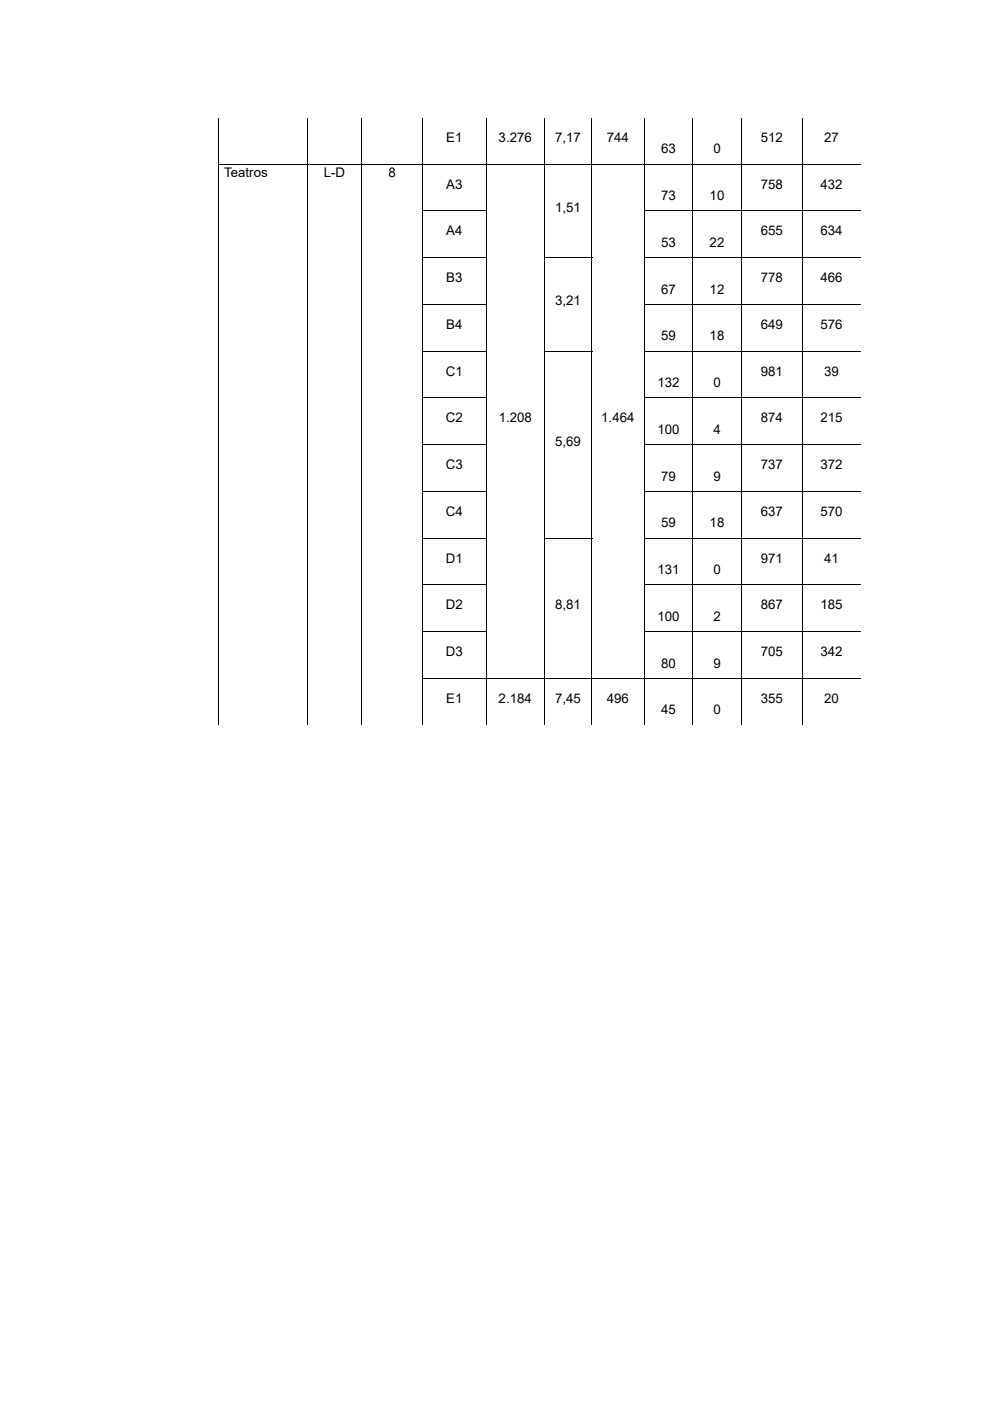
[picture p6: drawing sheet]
<svg xmlns="http://www.w3.org/2000/svg" width="210mm" height="297mm" viewBox="0 0 210 297" stroke-linecap="round" stroke-linejoin="round" font-family="sans-serif">
<defs><g id="words">
<g font-size="2.8">
<text x="94.7" y="30.1">E1</text>
<text x="105.8" y="30.1">3.276</text>
<text x="117.7" y="30.1">7,17</text>
<text x="128.7" y="30.1">744</text>
<text x="140.2" y="32.5">63</text>
<text x="151.3" y="32.5">0</text>
<text x="161.4" y="30.1">512</text>
<text x="174.8" y="30.1">27</text>
<text x="47.5" y="37.5">Teatros</text>
<text x="68.7" y="37.5">L-D</text>
<text x="82.4" y="37.5">8</text>
<text x="94.7" y="40">A3</text>
<text x="161.4" y="40">758</text>
<text x="174" y="40">432</text>
<text x="117.8" y="44.9">1,51</text>
<text x="140.2" y="42.4">73</text>
<text x="150.5" y="42.4">10</text>
<text x="94.7" y="49.9">A4</text>
<text x="140.2" y="52.3">53</text>
<text x="150.5" y="52.3">22</text>
<text x="161.4" y="49.9">655</text>
<text x="174" y="49.9">634</text>
<text x="94.7" y="59.8">B3</text>
<text x="161.4" y="59.8">778</text>
<text x="174" y="59.8">466</text>
<text x="117.8" y="64.8">3,21</text>
<text x="140.2" y="62.3">67</text>
<text x="150.5" y="62.3">12</text>
<text x="94.7" y="69.7">B4</text>
<text x="161.4" y="69.7">649</text>
<text x="174" y="69.7">576</text>
<text x="140.2" y="72.2">59</text>
<text x="150.5" y="72.2">18</text>
<text x="94.6" y="79.6">C1</text>
<text x="139.4" y="82.1">132</text>
<text x="151.3" y="82.1">0</text>
<text x="161.4" y="79.6">981</text>
<text x="174.8" y="79.6">39</text>
<text x="94.6" y="89.6">C2</text>
<text x="105.8" y="89.6">1.208</text>
<text x="127.5" y="89.6">1.464</text>
<text x="161.4" y="89.6">874</text>
<text x="174" y="89.6">215</text>
<text x="117.8" y="94.5">5,69</text>
<text x="139.4" y="92">100</text>
<text x="151.3" y="92">4</text>
<text x="94.6" y="99.5">C3</text>
<text x="140.2" y="101.9">79</text>
<text x="151.3" y="101.9">9</text>
<text x="161.4" y="99.5">737</text>
<text x="174" y="99.5">372</text>
<text x="94.6" y="109.4">C4</text>
<text x="140.2" y="111.8">59</text>
<text x="150.5" y="111.8">18</text>
<text x="161.4" y="109.4">637</text>
<text x="174" y="109.4">570</text>
<text x="94.6" y="119.3">D1</text>
<text x="161.4" y="119.3">971</text>
<text x="174.8" y="119.3">41</text>
<text x="139.4" y="121.7">131</text>
<text x="151.3" y="121.7">0</text>
<text x="94.6" y="129.2">D2</text>
<text x="117.8" y="129.2">8,81</text>
<text x="139.4" y="131.6">100</text>
<text x="151.3" y="131.6">2</text>
<text x="161.4" y="129.2">867</text>
<text x="174" y="129.2">185</text>
<text x="94.6" y="139.1">D3</text>
<text x="140.2" y="141.5">80</text>
<text x="151.3" y="141.5">9</text>
<text x="161.4" y="139.1">705</text>
<text x="174" y="139.1">342</text>
<text x="94.7" y="149">E1</text>
<text x="105.8" y="149">2.184</text>
<text x="117.7" y="149">7,45</text>
<text x="128.7" y="149">496</text>
<text x="161.4" y="149">355</text>
<text x="174.8" y="149">20</text>
<text x="140.2" y="151.4">45</text>
<text x="151.3" y="151.4">0</text>
</g>
</g></defs>
<g fill="none" stroke="#000" stroke-width=".21">
<path d="M46.2 34.8h136.3M46.3 25v9.7M46.3 34.9v9.7M65.3 25v9.7M65.3 34.9v9.7M76.7 25v9.7M76.7 34.9v9.7M89.7 25v9.7M89.7 34.9v9.7M103.1 25v9.7M103.1 34.9v9.7M115.5 25v9.7"/>
<path d="M115.5 34.9v9.7M125.5 25v9.7M125.5 34.9v9.7M136.6 25v9.7M136.6 34.9v9.7M146.9 25v9.7M146.9 34.9v9.7M157.3 25v9.7M157.3 34.9v9.7M170.2 25v9.7M170.2 34.9v9.7M46.3 44.8v9.7"/>
<path d="M46.3 54.7v9.8M65.3 44.8v9.7M65.3 54.7v9.8M76.7 44.8v9.7M76.7 54.7v9.8M89.6 44.7h13.6M89.6 54.6h13.6M89.7 44.8v9.7M89.7 54.7v9.8M103.1 44.8v9.7M103.1 54.7v9.8M115.4 54.6h10.2"/>
<path d="M115.5 44.8v9.7M115.5 54.7v9.8M125.5 44.8v9.7M125.5 54.7v9.8M136.5 44.7h46M136.5 54.6h46M136.6 44.8v9.7M136.6 54.7v9.8M146.9 44.8v9.7M146.9 54.7v9.8M157.3 44.8v9.7M157.3 54.7v9.8"/>
<path d="M170.2 44.8v9.7M170.2 54.7v9.8M46.3 64.6v9.8M46.3 74.5v9.8M65.3 64.6v9.8M65.3 74.5v9.8M76.7 64.6v9.8M76.7 74.5v9.8M89.6 64.6h13.6M89.6 74.5h13.6M89.7 64.6v9.8M89.7 74.5v9.8"/>
<path d="M103.1 64.6v9.8M103.1 74.5v9.8M115.4 74.5h10.2M115.5 64.6v9.8M115.5 74.5v9.8M125.5 64.6v9.8M125.5 74.5v9.8M136.5 64.6h46M136.5 74.5h46M136.6 64.6v9.8M136.6 74.5v9.8M146.9 64.6v9.8"/>
<path d="M146.9 74.5v9.8M157.3 64.6v9.8M157.3 74.5v9.8M170.2 64.6v9.8M170.2 74.5v9.8M46.3 84.5v9.7M46.3 94.4v9.7M65.3 84.5v9.7M65.3 94.4v9.7M76.7 84.5v9.7M76.7 94.4v9.7M89.6 84.4h13.6"/>
<path d="M89.6 94.3h13.6M89.7 84.5v9.7M89.7 94.4v9.7M103.1 84.5v9.7M103.1 94.4v9.7M115.5 84.5v9.7M115.5 94.4v9.7M125.5 84.5v9.7M125.5 94.4v9.7M136.5 84.4h46M136.5 94.3h46M136.6 84.5v9.7"/>
<path d="M136.6 94.4v9.7M146.9 84.5v9.7M146.9 94.4v9.7M157.3 84.5v9.7M157.3 94.4v9.7M170.2 84.5v9.7M170.2 94.4v9.7M46.3 104.3v9.7M46.3 114.2v9.7M65.3 104.3v9.7M65.3 114.2v9.7M76.7 104.3v9.7"/>
<path d="M76.7 114.2v9.7M89.6 104.2h13.6M89.6 114.1h13.6M89.7 104.3v9.7M89.7 114.2v9.7M103.1 104.3v9.7M103.1 114.2v9.7M115.4 114.1h10.2M115.5 104.3v9.7M115.5 114.2v9.7M125.5 104.3v9.7M125.5 114.2v9.7"/>
<path d="M136.5 104.2h46M136.5 114.1h46M136.6 104.3v9.7M136.6 114.2v9.7M146.9 104.3v9.7M146.9 114.2v9.7M157.3 104.3v9.7M157.3 114.2v9.7M170.2 104.3v9.7M170.2 114.2v9.7M46.3 124.1v9.8M46.3 134v9.8"/>
<path d="M65.3 124.1v9.8M65.3 134v9.8M76.7 124.1v9.8M76.7 134v9.8M89.6 124h13.6M89.6 133.9h13.6M89.7 124.1v9.8M89.7 134v9.8M103.1 124.1v9.8M103.1 134v9.8M115.5 124.1v9.8M115.5 134v9.8"/>
<path d="M125.5 124.1v9.8M125.5 134v9.8M136.5 124h46M136.5 133.9h46M136.6 124.1v9.8M136.6 134v9.8M146.9 124.1v9.8M146.9 134v9.8M157.3 124.1v9.8M157.3 134v9.8M170.2 124.1v9.8M170.2 134v9.8"/>
<path d="M46.3 143.9v9.8M65.3 143.9v9.8M76.7 143.9v9.8M89.6 143.8h92.9M89.7 143.9v9.8M103.1 143.9v9.8M115.5 143.9v9.8M125.5 143.9v9.8M136.6 143.9v9.8M146.9 143.9v9.8M157.3 143.9v9.8M170.2 143.9v9.8"/>
</g>
<g fill="#000">
<path d="M46.2 44.6h.2v.2h-.2zM46.2 54.5h.2v.2h-.2zM65.2 44.6h.1v.2h-.1zM65.2 54.5h.1v.2h-.1zM76.6 44.6h.2v.2h-.2zM76.6 54.5h.2v.2h-.2zM115.4 44.6h.2v.2h-.2zM125.4 44.6h.2v.2h-.2zM46.2 64.5h.2v.1h-.2zM46.2 74.4h.2v.1h-.2zM65.2 64.5h.1v.1h-.1zM65.2 74.4h.1v.1h-.1z"/>
<path d="M76.6 64.5h.2v.1h-.2zM76.6 74.4h.2v.1h-.2zM115.4 64.5h.2v.1h-.2zM125.4 64.5h.2v.1h-.2zM46.2 84.3h.2v.2h-.2zM46.2 94.2h.2v.2h-.2zM65.2 84.3h.1v.2h-.1zM65.2 94.2h.1v.2h-.1zM76.6 84.3h.2v.2h-.2zM76.6 94.2h.2v.2h-.2zM115.4 84.3h.2v.2h-.2zM115.4 94.2h.2v.2h-.2z"/>
<path d="M125.4 84.3h.2v.2h-.2zM125.4 94.2h.2v.2h-.2zM46.2 104.1h.2v.2h-.2zM46.2 114h.2v.2h-.2zM65.2 104.1h.1v.2h-.1zM65.2 114h.1v.2h-.1zM76.6 104.1h.2v.2h-.2zM76.6 114h.2v.2h-.2zM115.4 104.1h.2v.2h-.2zM125.4 104.1h.2v.2h-.2zM46.2 123.9h.2v.2h-.2zM46.2 133.9h.2v.1h-.2z"/>
<path d="M65.2 123.9h.1v.2h-.1zM65.2 133.9h.1v.1h-.1zM76.6 123.9h.2v.2h-.2zM76.6 133.9h.2v.1h-.2zM115.4 123.9h.2v.2h-.2zM115.4 133.9h.2v.1h-.2zM125.4 123.9h.2v.2h-.2zM125.4 133.9h.2v.1h-.2zM46.2 143.8h.2v.1h-.2zM65.2 143.8h.1v.1h-.1zM76.6 143.8h.2v.1h-.2z"/>
</g>
<use href="#words"/>
</svg>
